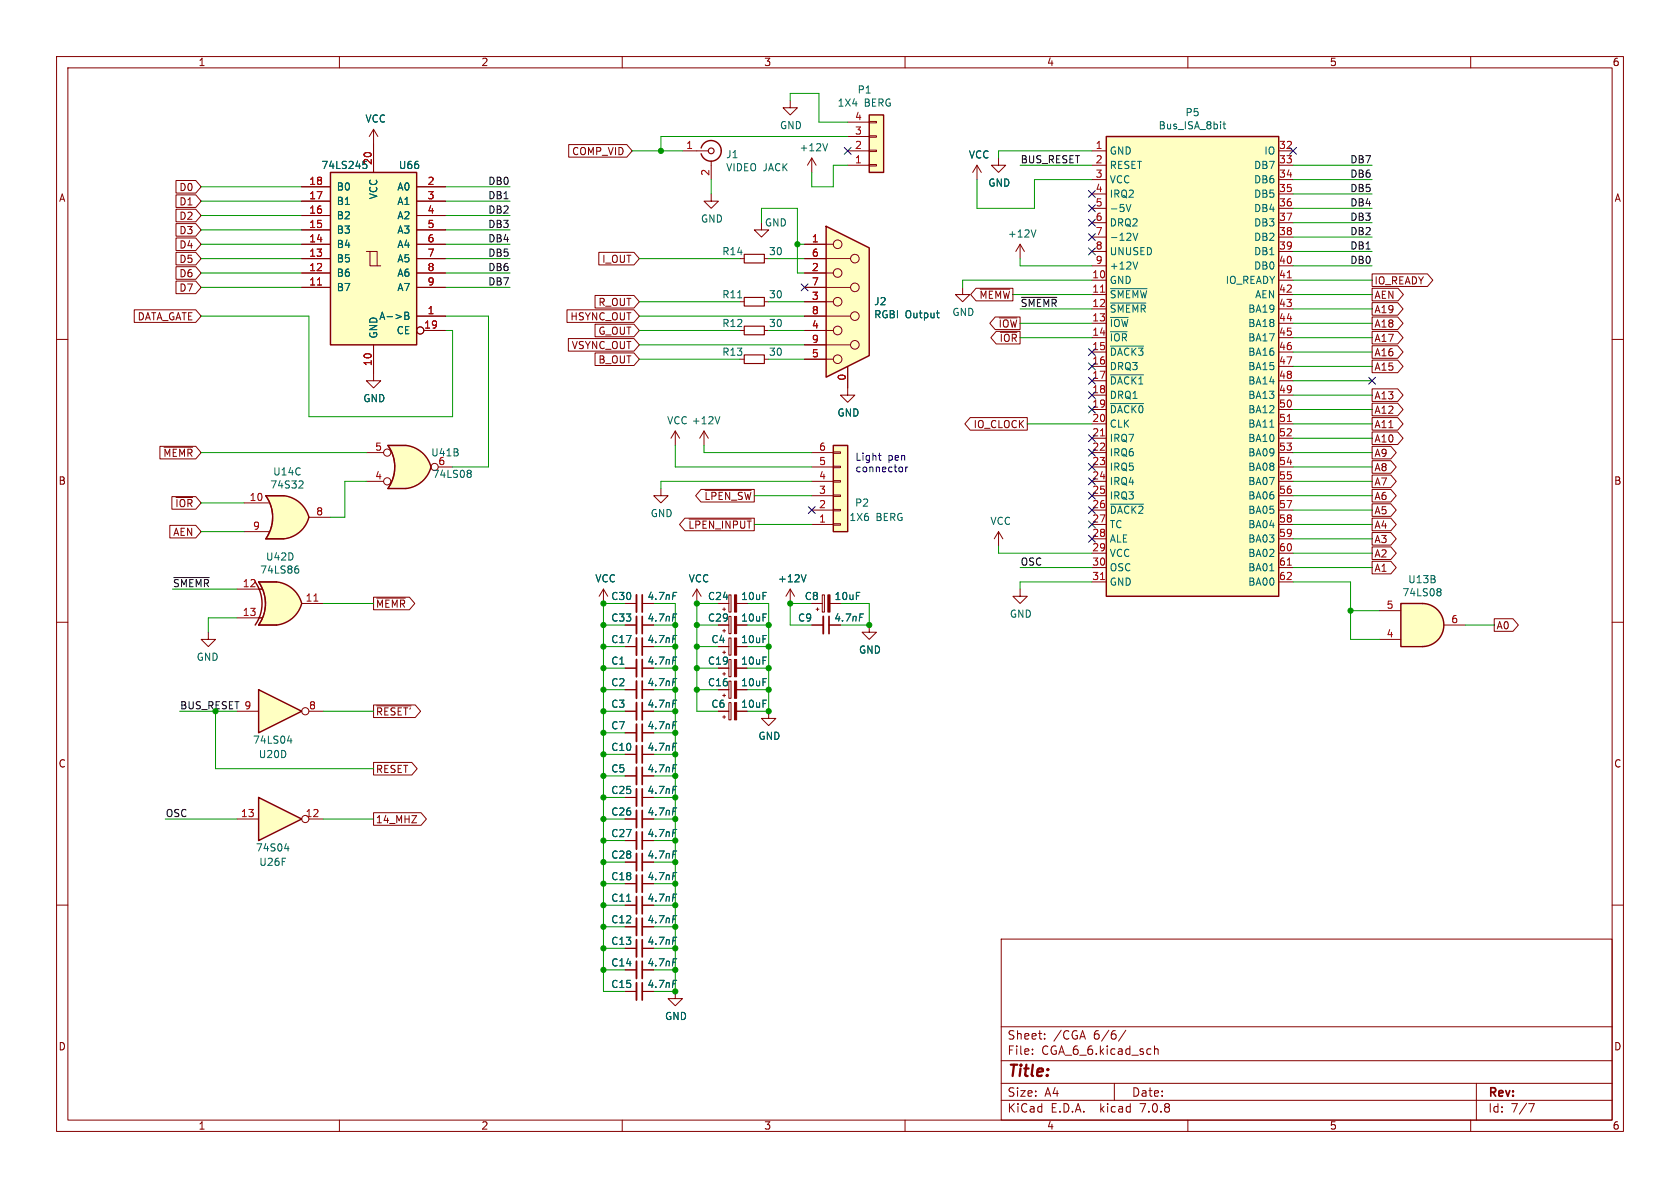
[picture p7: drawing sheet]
<svg xmlns="http://www.w3.org/2000/svg" width="297mm" height="210mm" viewBox="0 0 297 210" stroke-linecap="round" stroke-linejoin="round" font-family="sans-serif">
<defs><g id="words">
<text font-size="2.8" fill="#840000" x="178" y="190.9">Title:</text>
<g font-size="2.1" fill="#840000">
<text x="178" y="184">Sheet:</text>
<text x="186.2" y="184">/CGA</text>
<text x="193.4" y="184">6/6/</text>
<text x="178" y="186.7">File:</text>
<text x="184.1" y="186.7">CGA_6_6.kicad_sch</text>
<text x="178" y="196.9">KiCad</text>
<text x="178" y="194.1">Size:</text>
<text x="184.7" y="194.1">A4</text>
<text x="185.7" y="196.9">E.D.A.</text>
<text x="194.6" y="196.9">kicad</text>
<text x="200" y="194.1">Date:</text>
<text x="201.8" y="196.9">7.0.8</text>
<text x="263" y="194.3">Rev:</text>
<text x="263" y="196.9">Id:</text>
<text x="267.1" y="196.9">7/7</text>
</g>
<g font-size="1.8" fill="#840000">
<text x="35" y="11.9">1</text>
<text x="85" y="11.9">2</text>
<text x="135" y="11.9">3</text>
<text x="185" y="11.9">4</text>
<text x="235" y="11.9">5</text>
<text x="285" y="11.9">6</text>
<text x="101" y="27.6">COMP_VID</text>
<text x="10.3" y="35.9">A</text>
<text x="31.6" y="34">D0</text>
<text x="285.3" y="35.9">A</text>
<text x="31.6" y="41.6">D3</text>
<text x="31.6" y="36.5">D1</text>
<text x="31.6" y="39.1">D2</text>
<text x="31.6" y="46.7">D5</text>
<text x="31.6" y="44.1">D4</text>
<text x="106.4" y="46.7">I_OUT</text>
<text x="31.6" y="51.8">D7</text>
<text x="31.6" y="49.2">D6</text>
<text x="242.9" y="53">AEN</text>
<text x="242.9" y="50.5">IO_READY</text>
<text x="24.2" y="56.8">DATA_GATE</text>
<text x="100.7" y="56.8">HSYNC_OUT</text>
<text x="105.7" y="54.3">R_OUT</text>
<text x="105.7" y="59.4">G_OUT</text>
<text x="176.4" y="58.1">~{IOW}</text>
<text x="242.9" y="55.6">A19</text>
<text x="242.9" y="58.1">A18</text>
<text x="101" y="61.9">VSYNC_OUT</text>
<text x="105.7" y="64.5">B_OUT</text>
<text x="176.6" y="60.6">~{IOR}</text>
<text x="242.9" y="60.6">A17</text>
<text x="242.9" y="65.7">A15</text>
<text x="242.9" y="63.2">A16</text>
<text x="242.9" y="70.8">A13</text>
<text x="172" y="75.9">IO_CLOCK</text>
<text x="242.9" y="73.3">A12</text>
<text x="242.9" y="75.9">A11</text>
<text x="28.8" y="81">~{MEMR}</text>
<text x="242.9" y="78.4">A10</text>
<text x="242.9" y="83.5">A8</text>
<text x="242.9" y="81">A9</text>
<text x="10.3" y="85.9">B</text>
<text x="30.9" y="89.9">~{IOR}</text>
<text x="124.4" y="88.6">~{LPEN_SW}</text>
<text x="242.9" y="86">A7</text>
<text x="242.9" y="88.6">A6</text>
<text x="285.3" y="85.9">B</text>
<text x="30.5" y="94.9">AEN</text>
<text x="121.6" y="93.7">~{LPEN_INPUT}</text>
<text x="242.9" y="93.7">A4</text>
<text x="242.9" y="91.1">A5</text>
<text x="242.9" y="96.2">A3</text>
<text x="242.9" y="101.3">A1</text>
<text x="242.9" y="98.7">A2</text>
<text x="66.4" y="107.6">~{MEMR}</text>
<text x="125.1" y="106.3">C24</text>
<text x="264.5" y="111.4">A0</text>
<text x="66.4" y="126.7">~{RESET'}</text>
<text x="10.3" y="135.9">C</text>
<text x="66.4" y="136.8">RESET</text>
<text x="285.3" y="135.9">C</text>
<text x="66.4" y="145.7">14_MHZ</text>
<text x="10.3" y="185.9">D</text>
<text x="285.3" y="185.9">D</text>
<text x="35" y="199.9">1</text>
<text x="85" y="199.9">2</text>
<text x="135" y="199.9">3</text>
<text x="185" y="199.9">4</text>
<text x="235" y="199.9">5</text>
<text x="285" y="199.9">6</text>
</g>
<g font-size="1.8" fill="#006464">
<text x="151.5" y="16.7">P1</text>
<text x="64.5" y="21.9">VCC</text>
<text x="137.8" y="23">GND</text>
<text x="148" y="19.1">1X4</text>
<text x="152.8" y="19.1">BERG</text>
<text x="204.7" y="23.1">Bus_ISA_8bit</text>
<text x="209.5" y="20.8">P5</text>
<text x="128.3" y="28.2">J1</text>
<text x="141.2" y="26.9">+12V</text>
<text x="171.2" y="28.2">VCC</text>
<text x="196.1" y="27.5">GND</text>
<text x="223.4" y="27.5">IO</text>
<text x="56.7" y="30.1">74LS245</text>
<text x="59.4" y="33.9">B0</text>
<text x="66.9" y="35.3" transform="rotate(-90 66.9 35.3)">VCC</text>
<text x="70.1" y="33.9">A0</text>
<text x="70.4" y="30.1">U66</text>
<text x="128.3" y="30.5">VIDEO JACK</text>
<text x="174.6" y="33.2">GND</text>
<text x="196.1" y="30.1">RESET</text>
<text x="196.1" y="32.6">VCC</text>
<text x="196.1" y="35.2">IRQ2</text>
<text x="221.6" y="30.1">DB7</text>
<text x="221.6" y="32.6">DB6</text>
<text x="221.6" y="35.2">DB5</text>
<text x="59.4" y="41.5">B3</text>
<text x="59.4" y="39">B2</text>
<text x="59.4" y="36.4">B1</text>
<text x="70.1" y="36.4">A1</text>
<text x="70.1" y="39">A2</text>
<text x="70.1" y="41.5">A3</text>
<text x="123.8" y="39.5">GND</text>
<text x="135.1" y="40.2">GND</text>
<text x="196.1" y="37.7">-5V</text>
<text x="196.1" y="40.2">DRQ2</text>
<text x="221.6" y="37.7">DB4</text>
<text x="221.6" y="40.2">DB3</text>
<text x="59.4" y="46.6">B5</text>
<text x="59.4" y="44">B4</text>
<text x="70.1" y="44">A4</text>
<text x="70.1" y="46.6">A5</text>
<text x="127.6" y="45.3">R14</text>
<text x="135.8" y="45.3">30</text>
<text x="178.1" y="42.2">+12V</text>
<text x="196.1" y="42.8">-12V</text>
<text x="196.1" y="45.3">UNUSED</text>
<text x="196.1" y="47.9">+12V</text>
<text x="221.6" y="42.8">DB2</text>
<text x="221.6" y="45.3">DB1</text>
<text x="221.6" y="47.9">DB0</text>
<text x="59.4" y="51.7">B7</text>
<text x="59.4" y="49.1">B6</text>
<text x="70.1" y="49.1">A6</text>
<text x="70.1" y="51.7">A7</text>
<text x="127.6" y="52.9">R11</text>
<text x="135.8" y="52.9">30</text>
<text x="196.1" y="50.4">GND</text>
<text x="196.1" y="52.9">~{SMEMW}</text>
<text x="216.6" y="50.4">IO_READY</text>
<text x="221.8" y="52.9">AEN</text>
<text x="66.9" y="59.9" transform="rotate(-90 66.9 59.9)">GND</text>
<text x="66.9" y="56.7">A-&gt;B</text>
<text x="70" y="59.3">CE</text>
<text x="127.6" y="58">R12</text>
<text x="135.8" y="58">30</text>
<text x="154.4" y="54.2">J2</text>
<text x="154.4" y="56.5">RGBI</text>
<text x="160" y="56.5">Output</text>
<text x="168.3" y="56.1">GND</text>
<text x="196.1" y="55.5">~{SMEMR}</text>
<text x="196.1" y="58">~{IOW}</text>
<text x="220.6" y="55.5">BA19</text>
<text x="220.6" y="58">BA18</text>
<text x="127.6" y="63.1">R13</text>
<text x="135.8" y="63.1">30</text>
<text x="196.1" y="60.6">~{IOR}</text>
<text x="196.1" y="63.1">~{DACK3}</text>
<text x="196.1" y="65.6">DRQ3</text>
<text x="220.6" y="60.6">BA17</text>
<text x="220.6" y="63.1">BA16</text>
<text x="220.6" y="65.6">BA15</text>
<text x="64.1" y="71.3">GND</text>
<text x="196.1" y="68.2">~{DACK1}</text>
<text x="196.1" y="70.7">DRQ1</text>
<text x="220.6" y="68.2">BA14</text>
<text x="220.6" y="70.7">BA13</text>
<text x="117.8" y="75.2">VCC +12V</text>
<text x="148" y="73.8">GND</text>
<text x="196.1" y="73.3">~{DACK0}</text>
<text x="196.1" y="75.8">CLK</text>
<text x="220.6" y="73.3">BA12</text>
<text x="220.6" y="75.8">BA11</text>
<text x="76.1" y="80.9">U41B</text>
<text x="77.4" y="82.3">6</text>
<text x="196.1" y="78.3">IRQ7</text>
<text x="196.1" y="80.9">IRQ6</text>
<text x="196.1" y="83.4">IRQ5</text>
<text x="220.6" y="78.3">BA10</text>
<text x="220.6" y="80.9">BA09</text>
<text x="220.6" y="83.4">BA08</text>
<text x="47.7" y="86.6">74S32</text>
<text x="48.2" y="84.3">U14C</text>
<text x="76.4" y="84.7">74LS08</text>
<text x="151.1" y="89.8">P2</text>
<text x="196.1" y="86">IRQ4</text>
<text x="196.1" y="88.5">IRQ3</text>
<text x="220.6" y="86">BA07</text>
<text x="220.6" y="88.5">BA06</text>
<text x="114.9" y="91.6">GND</text>
<text x="150.1" y="92.3">1X6</text>
<text x="154.9" y="92.3">BERG</text>
<text x="175" y="93">VCC</text>
<text x="196.1" y="91">~{DACK2}</text>
<text x="196.1" y="93.6">TC</text>
<text x="220.6" y="91">BA05</text>
<text x="220.6" y="93.6">BA04</text>
<text x="45.9" y="101.6">74LS86</text>
<text x="46.9" y="99.3">U42D</text>
<text x="196.1" y="96.1">ALE</text>
<text x="196.1" y="98.7">VCC</text>
<text x="196.1" y="101.2">OSC</text>
<text x="220.6" y="96.1">BA03</text>
<text x="220.6" y="98.7">BA02</text>
<text x="220.6" y="101.2">BA01</text>
<text x="105.1" y="103.1">VCC</text>
<text x="108" y="106.3">C30</text>
<text x="114.3" y="106.3">4.7nF</text>
<text x="121.7" y="103.1">VCC</text>
<text x="130.9" y="106.3">10uF</text>
<text x="137.4" y="103.1">+12V</text>
<text x="142.2" y="106.3">C8</text>
<text x="147.4" y="106.3">10uF</text>
<text x="196.1" y="103.7">GND</text>
<text x="220.6" y="103.7">BA00</text>
<text x="247.8" y="105.6">74LS08</text>
<text x="248.8" y="103.3">U13B</text>
<text x="108" y="110.1">C33</text>
<text x="108" y="113.9">C17</text>
<text x="114.3" y="110.1">4.7nF</text>
<text x="114.3" y="113.9">4.7nF</text>
<text x="125.1" y="110.1">C29</text>
<text x="125.7" y="113.9">C4</text>
<text x="130.9" y="113.9">10uF</text>
<text x="130.9" y="110.1">10uF</text>
<text x="141" y="110.1">C9</text>
<text x="147.3" y="110.1">4.7nF</text>
<text x="178.4" y="109.4">GND</text>
<text x="34.7" y="117">GND</text>
<text x="108" y="117.7">C1</text>
<text x="114.3" y="117.7">4.7nF</text>
<text x="125.1" y="117.7">C19</text>
<text x="130.9" y="117.7">10uF</text>
<text x="151.8" y="115.7">GND</text>
<text x="108" y="121.5">C2</text>
<text x="108" y="125.3">C3</text>
<text x="114.3" y="121.5">4.7nF</text>
<text x="114.3" y="125.3">4.7nF</text>
<text x="125.1" y="121.5">C16</text>
<text x="125.7" y="125.3">C6</text>
<text x="130.9" y="121.5">10uF</text>
<text x="130.9" y="125.3">10uF</text>
<text x="44.6" y="131.7">74LS04</text>
<text x="108" y="129.1">C7</text>
<text x="114.3" y="129.1">4.7nF</text>
<text x="134" y="131">GND</text>
<text x="45.6" y="134.2">U20D</text>
<text x="108" y="136.8">C5</text>
<text x="108" y="132.9">C10</text>
<text x="114.3" y="132.9">4.7nF</text>
<text x="114.3" y="136.8">4.7nF</text>
<text x="108" y="140.6">C25</text>
<text x="114.3" y="140.6">4.7nF</text>
<text x="108" y="148.2">C27</text>
<text x="108" y="144.4">C26</text>
<text x="114.3" y="148.2">4.7nF</text>
<text x="114.3" y="144.4">4.7nF</text>
<text x="45.1" y="150.7">74S04</text>
<text x="45.7" y="153.3">U26F</text>
<text x="108" y="152">C28</text>
<text x="108" y="155.8">C18</text>
<text x="114.3" y="152">4.7nF</text>
<text x="114.3" y="155.8">4.7nF</text>
<text x="108" y="159.6">C11</text>
<text x="114.3" y="159.6">4.7nF</text>
<text x="108" y="167.2">C13</text>
<text x="108" y="163.4">C12</text>
<text x="114.3" y="167.2">4.7nF</text>
<text x="114.3" y="163.4">4.7nF</text>
<text x="108" y="171">C14</text>
<text x="114.3" y="171">4.7nF</text>
<text x="108" y="174.9">C15</text>
<text x="114.3" y="174.9">4.7nF</text>
<text x="117.5" y="180.5">GND</text>
</g>
<g font-size="1.8" fill="#a90000">
<text x="151.1" y="23.9">3</text>
<text x="151.1" y="21.3">4</text>
<text x="65.8" y="29.3" transform="rotate(-90 65.8 29.3)">20</text>
<text x="121.2" y="26.4">1</text>
<text x="151.1" y="29">1</text>
<text x="151.1" y="26.4">2</text>
<text x="193.6" y="26.4">1</text>
<text x="193.6" y="29">2</text>
<text x="226" y="26.4">32</text>
<text x="226" y="29">33</text>
<text x="54.6" y="35.3">17</text>
<text x="54.6" y="32.8">18</text>
<text x="75.5" y="32.8">2</text>
<text x="75.5" y="35.3">3</text>
<text x="125.5" y="31.2" transform="rotate(-90 125.5 31.2)">2</text>
<text x="193.6" y="31.5">3</text>
<text x="193.6" y="34">4</text>
<text x="226" y="31.5">34</text>
<text x="226" y="34">35</text>
<text x="54.6" y="40.4">15</text>
<text x="54.6" y="37.8">16</text>
<text x="75.5" y="37.8">4</text>
<text x="75.5" y="40.4">5</text>
<text x="193.6" y="36.6">5</text>
<text x="193.6" y="39.1">6</text>
<text x="193.6" y="41.7">7</text>
<text x="226" y="36.6">36</text>
<text x="226" y="39.1">37</text>
<text x="226" y="41.7">38</text>
<text x="54.6" y="45.5">13</text>
<text x="54.6" y="42.9">14</text>
<text x="75.5" y="42.9">6</text>
<text x="75.5" y="45.5">7</text>
<text x="143.4" y="42.9">1</text>
<text x="143.4" y="45.5">6</text>
<text x="193.6" y="44.2">8</text>
<text x="193.6" y="46.7">9</text>
<text x="226" y="44.2">39</text>
<text x="226" y="46.7">40</text>
<text x="54.6" y="50.5">11</text>
<text x="54.6" y="48">12</text>
<text x="75.5" y="48">8</text>
<text x="75.5" y="50.5">9</text>
<text x="143.4" y="48">2</text>
<text x="143.4" y="53.1">3</text>
<text x="143.4" y="50.5">7</text>
<text x="193" y="49.3">10</text>
<text x="193" y="51.8">11</text>
<text x="226" y="49.3">41</text>
<text x="226" y="51.8">42</text>
<text x="74.9" y="58.2">19</text>
<text x="75.5" y="55.6">1</text>
<text x="143.4" y="58.2">4</text>
<text x="143.4" y="55.6">8</text>
<text x="193" y="54.4">12</text>
<text x="193" y="56.9">13</text>
<text x="193" y="59.4">14</text>
<text x="226" y="54.4">43</text>
<text x="226" y="56.9">44</text>
<text x="226" y="59.4">45</text>
<text x="65.8" y="64.8" transform="rotate(-90 65.8 64.8)">10</text>
<text x="143.4" y="63.2">5</text>
<text x="143.4" y="60.7">9</text>
<text x="193" y="62">15</text>
<text x="193" y="64.5">16</text>
<text x="226" y="62">46</text>
<text x="226" y="64.5">47</text>
<text x="149.6" y="67.4" transform="rotate(-90 149.6 67.4)">0</text>
<text x="193" y="67.1">17</text>
<text x="193" y="69.6">18</text>
<text x="226" y="67.1">48</text>
<text x="226" y="69.6">49</text>
<text x="193" y="72.1">19</text>
<text x="193" y="74.7">20</text>
<text x="193" y="77.2">21</text>
<text x="226" y="72.1">50</text>
<text x="226" y="74.7">51</text>
<text x="226" y="77.2">52</text>
<text x="66.2" y="79.8">5</text>
<text x="144.7" y="82.3">5</text>
<text x="144.7" y="79.8">6</text>
<text x="193" y="79.8">22</text>
<text x="193" y="82.3">23</text>
<text x="226" y="79.8">53</text>
<text x="226" y="82.3">54</text>
<text x="44" y="88.6">10</text>
<text x="66.2" y="84.8">4</text>
<text x="144.7" y="89.9">2</text>
<text x="144.7" y="87.4">3</text>
<text x="144.7" y="84.8">4</text>
<text x="193" y="84.8">24</text>
<text x="193" y="87.4">25</text>
<text x="193" y="89.9">26</text>
<text x="226" y="84.8">55</text>
<text x="226" y="87.4">56</text>
<text x="226" y="89.9">57</text>
<text x="44.6" y="93.7">9</text>
<text x="55.8" y="91.2">8</text>
<text x="144.7" y="92.5">1</text>
<text x="193" y="92.5">27</text>
<text x="193" y="95">28</text>
<text x="226" y="92.5">58</text>
<text x="226" y="95">59</text>
<text x="193" y="97.5">29</text>
<text x="193" y="100.1">30</text>
<text x="226" y="97.5">60</text>
<text x="226" y="100.1">61</text>
<text x="42.8" y="103.9">12</text>
<text x="53.9" y="106.4">11</text>
<text x="193" y="102.6">31</text>
<text x="226" y="102.6">62</text>
<text x="245" y="107.7">5</text>
<text x="42.8" y="109">13</text>
<text x="245" y="112.8">4</text>
<text x="256.5" y="110.2">6</text>
<text x="54.5" y="125.5">8</text>
<text x="42.5" y="144.5">13</text>
<text x="53.9" y="144.5">12</text>
</g>
<g font-size="1.8" fill="#0f0f0f">
<text x="180.3" y="28.9">BUS_RESET</text>
<text x="238.6" y="28.9">DB7</text>
<text x="86.2" y="32.8">DB0</text>
<text x="86.2" y="35.3">DB1</text>
<text x="238.6" y="34">DB5</text>
<text x="238.6" y="31.5">DB6</text>
<text x="86.2" y="40.4">DB3</text>
<text x="86.2" y="37.8">DB2</text>
<text x="238.6" y="36.6">DB4</text>
<text x="238.6" y="39.1">DB3</text>
<text x="238.6" y="41.6">DB2</text>
<text x="86.2" y="45.5">DB5</text>
<text x="86.2" y="42.9">DB4</text>
<text x="86.2" y="48">DB6</text>
<text x="238.6" y="44.2">DB1</text>
<text x="238.6" y="46.7">DB0</text>
<text x="86.2" y="50.5">DB7</text>
<text x="173" y="53">~{MEMW}</text>
<text x="180.3" y="54.3">~{SMEMR}</text>
<text x="180.3" y="100.1">OSC</text>
<text x="30.5" y="103.9">~{SMEMR}</text>
<text x="29.2" y="144.5">OSC</text>
</g>
<g font-size="1.8" fill="#0000c2">
<text x="151.1" y="81.5">Light</text>
<text x="151.1" y="83.6">connector</text>
<text x="157" y="81.5">pen</text>
</g>
<text font-size="1.8" fill="#009600" x="31.7" y="125.5">BUS_RESET 9</text>
</g></defs>
<g fill="none" stroke="#840000" stroke-width=".18">
<path d="M10 10h277v190h-277zM12 12h273v186h-273zM60 10v2M110 10v2M160 10v2M210 10v2M260 10v2M53.3 38.1h5.1M53.3 35.6h5.1M53.3 33h5.1M66 25.4v5.1M73.7 38.1h5"/>
<path d="M73.7 35.6h5M73.7 33h5M134.6 39.4v1.2h1.3l-1.3 1.3-1.3-1.3h1.3M10 60h2M53.3 50.8h5.1M53.3 48.3h5.1M53.3 45.7h5.1M53.3 43.2h5.1M53.3 40.6h5.1M64.8 44.5h.6v2.5h1.9M65.4 44.5h1.3v2.5M73.7 55.9h5"/>
<path d="M73.7 50.8h5M73.7 48.3h5M73.7 45.7h5M73.7 43.2h5M73.7 40.6h5M74.9 58.4h3.8M170.2 50.8v1.3h1.2l-1.2 1.2-1.3-1.2h1.3M285 60h2M66 61v5M10 110h2M285 110h2M135.9 125.7v1.3h1.3l-1.3 1.3-1.3-1.3h1.3"/>
<path d="M10 160h2M285 160h2M119.4 175.3v1.2h1.2l-1.2 1.3-1.3-1.3h1.3M177 166h108v32h-108zM60 198v2M110 198v2M160 198v2M177 194.5h108M177 191.5h108M177 187.5h108M177 181.5h108M182.5 186.3v.1"/>
<path d="M182.5 185.5v.1M184.7 183.6v.1M184.7 182.8v.1M197 191.5v3M199 182.1l-1.3 2M204.1 184.9v1.5M204.1 185.5l.2-.1 .4 .1v.9M210 198v2M260 198v2M261 191.5v6.5M270.2 195.1h1l-.6 1.5"/>
<circle cx="74.3" cy="58.4" r=".63"/>
</g>
<g fill="#ffffc2" stroke="#ffffc2" stroke-width=".18">
<path d="M58.4 30.5h15.3v30.5h-15.3z"/>
<path d="M251.5 106.7a3.8 3.8 0 0 1 3.8 3.8 3.8 3.8 0 0 1-3.8 3.8z"/>
</g>
<path d="M58.4 30.5h15.3v30.5h-15.3z" fill="none" stroke="#840000" stroke-width=".25"/>
<path d="M71.6 55.2h.4l.2 .2-.2 .4 .2 .1 .1 .3-.2 .3h-.5zM71.6 55.8h.4" fill="none" stroke="#006464" stroke-width=".18"/>
<path d="M56.1 50.4h.7" fill="none" stroke="#a90000" stroke-width=".18"/>
<path d="M247.6 106.7h3.9v7.6h-3.9z" fill="#ffffc2"/>
<path d="M195.6 24.1h30.5v81.3h-30.5zM247.6 106.7h3.9a3.8 3.8 0 0 1 3.8 3.8 3.8 3.8 0 0 1-3.8 3.8h-3.9z" fill="none" stroke="#840000" stroke-width=".25"/>
<g fill="none" stroke="#840000" stroke-width=".18">
<path d="M193 26.7h2.6M193 29.2h2.6M193 31.8h2.6M193 34.3h2.6M193 36.8h2.6M193 39.4h2.6M226.1 26.7h2.5M226.1 29.2h2.5M226.1 31.8h2.5M226.1 34.3h2.5M226.1 36.8h2.5M226.1 39.4h2.5"/>
<path d="M180.3 43.2l-.7 1.3M180.3 43.2v2.5M180.3 43.2l.8 1.3M193 49.5h2.6M193 52.1h2.6M193 54.6h2.6M193 57.2h2.6M193 59.7h2.6M193 41.9h2.6M193 44.5h2.6M193 47h2.6M226.1 49.5h2.5"/>
<path d="M226.1 52.1h2.5M226.1 54.6h2.5M226.1 57.2h2.5M226.1 59.7h2.5M226.1 41.9h2.5M226.1 44.5h2.5M226.1 47h2.5M119.4 76.2l-.8 1.3M119.4 76.2v2.5M119.4 76.2l.7 1.3M193 62.2h2.6M193 64.8h2.6"/>
<path d="M193 67.3h2.6M193 69.9h2.6M193 72.4h2.6M193 74.9h2.6M193 77.5h2.6M226.1 62.2h2.5M226.1 64.8h2.5M226.1 67.3h2.5M226.1 69.9h2.5M226.1 72.4h2.5M226.1 74.9h2.5M226.1 77.5h2.5"/>
<path d="M116.8 86.4v1.2h1.3l-1.3 1.3-1.2-1.3h1.2M176.5 94l-.7 1.3M176.5 94v2.5M176.5 94l.8 1.3M193 80h2.6M193 82.6h2.6M193 85.1h2.6M193 87.6h2.6M193 90.2h2.6M193 92.7h2.6M193 95.3h2.6M193 97.8h2.6"/>
<path d="M226.1 80h2.5M226.1 82.6h2.5M226.1 85.1h2.5M226.1 87.6h2.5M226.1 90.2h2.5M226.1 92.7h2.5M226.1 95.3h2.5M226.1 97.8h2.5M36.8 111.8v1.2h-1.2l1.2 1.3 1.3-1.3h-1.3M106.7 104.1l-.8 1.3M106.7 104.1v2.6M106.7 104.1l.7 1.3"/>
<path d="M110.5 110.5h2M110.5 118.1h2M110.5 106.7h2M113.5 110.5h2.1M113.5 118.1h2.1M113.5 106.7h2.1M193 100.3h2.6M193 102.9h2.6M226.1 100.3h2.5M226.1 102.9h2.5M243.8 113h3.8M243.8 108h3.8"/>
<path d="M255.3 110.5h3.8M110.5 121.9h2M110.5 125.7h2M113.5 121.9h2.1M113.5 125.7h2.1M127 121.9h1.9M127.8 122.9h.5M128 122.7v.5M128.9 120.4h.3v3h-.3zM130.2 121.9h1.9M110.5 175.3h2M110.5 167.6h2"/>
<path d="M110.5 171.5h2M113.5 175.3h2.1M113.5 167.6h2.1M113.5 171.5h2.1"/>
</g>
<g fill="none" stroke="#006464" stroke-width=".18">
<path d="M199.1 36.1l.4 1.3 .4-1.3M216.2 21.9h.5M216.4 21.5v1.1l.3 .2M183.1 40.6l-.4 1.3M196.3 51h6.5M196.3 53.6h6.3M196.3 56.1h3.1M196.3 58.6h3M200.3 41.2l.4 1.3 .4-1.3M201.1 46.3l-.4 1.3M196.3 61.2h5.9M196.3 66.3h5.9"/>
<path d="M196.3 71.3h5.9M224.5 75.5h.7M196.3 89.1h5.9M224.5 100.9h.7M254.3 104.1h.3l.2 .2-.3 .3M254.3 104.6h.2M254.5 104.6l.3 .2v.3l-.2 .2h-.3"/>
</g>
<path d="M112.5 105.2v3M112.5 109v3M112.5 116.6v3M112.5 120.4v3M112.5 124.2v3.1M112.5 166.1v3.1M112.5 169.9v3.1M112.5 173.7v3.1" fill="none" stroke="#840000" stroke-width=".33"/>
<path d="M113.5 105.2v3M113.5 109v3M113.5 116.6v3M113.5 120.4v3M113.5 124.2v3.1M113.5 166.1v3.1M113.5 169.9v3.1M113.5 173.7v3.1" fill="none" stroke="#840000" stroke-width=".3"/>
<path d="M129.8 120.4h.4v3h-.4z" fill="#840000" stroke="#840000" stroke-width=".18"/>
<g fill="#ffffc2" stroke="#ffffc2" stroke-width=".18">
<path d="M195.6 24.1h30.5v81.3h-30.5z"/>
<path d="M71.8 78.7a5.2 5.2 0 0 1 4.4 3.9l-5 1.3z"/>
</g>
<path d="M194.6 51.7h.7M227.6 49.1h.7M194.6 77.1h.7M227.6 74.5h.7M227.6 99.9h.7M194.6 102.5h.7" fill="none" stroke="#a90000" stroke-width=".18"/>
<path d="M68.6 78.7h3.2M68.6 86.4h3.2" fill="none" stroke="#ffffc2" stroke-width=".18"/>
<path d="M68.6 78.7h3.2v7.7h-3.2a6.6 6.6 0 0 0 0-7.7z" fill="#ffffc2"/>
<path d="M71.2 81.2l5 1.4a5.1 5.1 0 0 1-4.4 3.8z" fill="#ffffc2" stroke="#ffffc2" stroke-width=".18"/>
<path d="M68.6 78.7h3.2a5.2 5.2 0 0 1 4.4 3.9 5.1 5.1 0 0 1-4.4 3.8h-3.2a6.6 6.6 0 0 0 0-7.7z" fill="none" stroke="#840000" stroke-width=".25"/>
<g fill="none" stroke="#840000" stroke-width=".18">
<path d="M71.8 78.7h-3.2a6.7 6.7 0 0 1 0 7.7h3.2M64.8 85.1h3M64.8 80h3M77.5 82.6h2.5"/>
<circle cx="68.5" cy="80" r=".63"/>
<circle cx="68.5" cy="85.1" r=".63"/>
<circle cx="76.8" cy="82.5" r=".63"/>
</g>
<path d="M82.8 83.1h.3l.2 .3-.2 .3M82.8 83.7h.3M83.1 83.7l.2 .2v.3l-.1 .1-.4 .1" fill="none" stroke="#006464" stroke-width=".18"/>
<path d="M45.7 121.9l7.6 3.8-7.6 3.8z" fill="#ffffc2"/>
<path d="M45.7 121.9l7.6 3.8-7.6 3.8z" fill="none" stroke="#840000" stroke-width=".25"/>
<g fill="none" stroke="#840000" stroke-width=".18">
<path d="M41.9 125.7h3.8M54.6 125.7h2.5"/>
<circle cx="54" cy="125.7" r=".63"/>
</g>
<path d="M50.8 131h.8M51.4 130.5v.9" fill="none" stroke="#006464" stroke-width=".18"/>
<path d="M45.7 141l7.6 3.8-7.6 3.8z" fill="#ffffc2"/>
<path d="M45.7 141l7.6 3.8-7.6 3.8z" fill="none" stroke="#840000" stroke-width=".25"/>
<g fill="none" stroke="#840000" stroke-width=".18">
<path d="M41.9 144.8h3.8M54.6 144.8h2.5"/>
<circle cx="54" cy="144.8" r=".63"/>
</g>
<path d="M50.3 150h.8M50.9 149.6v.8" fill="none" stroke="#006464" stroke-width=".18"/>
<path d="M50.2 87.6a5.2 5.2 0 0 1 4.4 3.8l-5 1.4z" fill="#ffffc2" stroke="#ffffc2" stroke-width=".18"/>
<path d="M47 87.6h3.2M47 95.3h3.2" fill="none" stroke="#ffffc2" stroke-width=".18"/>
<path d="M47 87.6h3.2v7.7h-3.2a6.6 6.6 0 0 0 0-7.7z" fill="#ffffc2"/>
<g fill="#ffffc2" stroke="#ffffc2" stroke-width=".18">
<path d="M49.6 90.1l5 1.3a5.1 5.1 0 0 1-4.4 3.9z"/>
<path d="M48.3 105.3l5 1.4a5.2 5.2 0 0 1-4.4 3.8z"/>
</g>
<path d="M50.2 87.6h-3.2a6.6 6.6 0 0 1 0 7.7h3.2M50.2 87.6a5.2 5.2 0 0 1 4.4 3.8 5.1 5.1 0 0 1-4.4 3.9" fill="none" stroke="#840000" stroke-width=".25"/>
<path d="M124.5 76.2l-.8 1.3M124.5 76.2v2.5M124.5 76.2l.7 1.3M43.2 88.9h4.3M43.2 94h4.3M50.2 87.6h-3.2a6.7 6.7 0 0 1 0 7.7h3.2M54.6 91.4h3.8M127 118.1h1.9M127.8 119.1h.5M128 118.9v.5M128.9 116.6h.3v3h-.3zM130.2 118.1h1.9" fill="none" stroke="#840000" stroke-width=".18"/>
<path d="M127.3 73.7l-.5 1.2M53 85l.5 .1 .1 .3-.8 .9h.8" fill="none" stroke="#006464" stroke-width=".18"/>
<path d="M129.8 116.6h.4v3h-.4z" fill="#840000" stroke="#840000" stroke-width=".18"/>
<path d="M45.7 110.5h3.2M45.7 102.9h3.2" fill="none" stroke="#ffffc2" stroke-width=".18"/>
<path d="M45.7 102.9h3.2v7.6h-3.2a6.7 6.7 0 0 0 0-7.6z" fill="#ffffc2"/>
<g fill="#ffffc2" stroke="#ffffc2" stroke-width=".18">
<path d="M48.9 102.9a5.1 5.1 0 0 1 4.4 3.8l-4.9 1.3z"/>
<path d="M147.3 78.7h2.6v15.3h-2.6z"/>
<path d="M153.7 20.3h2.5v10.2h-2.5z"/>
</g>
<path d="M124 26.2a1.81 1.81 0 0 1 2.7-1 1.81 1.81 0 0 1 0 2.9 1.81 1.81 0 0 1-2.7-.9M153.7 20.3h2.5v10.2h-2.5zM147.3 78.7h2.6v15.3h-2.6zM45.1 102.9a6.6 6.6 0 0 1 0 7.6M48.9 102.9h-3.2a6.6 6.6 0 0 1 0 7.6h3.2M48.9 102.9a5.1 5.1 0 0 1 4.4 3.8 5.2 5.2 0 0 1-4.4 3.8" fill="none" stroke="#840000" stroke-width=".25"/>
<g fill="none" stroke="#840000" stroke-width=".18">
<path d="M139.7 17.8v1.3h1.3l-1.3 1.2-1.3-1.2h1.3M66 22.9l-.7 1.2M66 22.9v2.5M66 22.9l.8 1.2M120.6 26.7h4.6M125.7 34.3v1.3h1.3l-1.3 1.2-1.2-1.2h1.2M125.7 28.4v3.4M143.5 27.9l-.8 1.3M143.5 27.9v2.6M143.5 27.9l.8 1.3M149.9 29.2h3.8M149.9 26.7h3.8"/>
<path d="M149.9 24.1h3.8M149.9 21.6h3.8M153.7 21.5h1.2v.2h-1.2zM153.7 24h1.2v.3h-1.2zM153.7 26.5h1.2v.3h-1.2zM153.7 29.1h1.2v.2h-1.2zM172.7 29.2l-.7 1.3M172.7 29.2v2.6M172.7 29.2l.8 1.3M176.5 27.9v1.3h1.3l-1.3 1.3-1.2-1.3h1.2M130.8 58.4h.8M130.8 53.3h.8"/>
<path d="M130.8 45.7h.8M135.1 58.4h.8M135.1 53.3h.8M135.1 45.7h.8M66 66v1.3h1.3l-1.3 1.3-1.2-1.3h1.2M130.8 63.5h.8M135.1 63.5h.8M147.3 79.9h1.3v.2h-1.3zM149.9 68.6v1.3h1.2l-1.2 1.2-1.3-1.2h1.3M143.5 92.7h3.8M143.5 90.2h3.8M143.5 87.6h3.8"/>
<path d="M143.5 85.1h3.8M143.5 82.6h3.8M143.5 80h3.8M147.3 82.4h1.3v.3h-1.3zM147.3 85h1.3v.2h-1.3zM147.3 87.5h1.3v.3h-1.3zM147.3 90h1.3v.3h-1.3zM147.3 92.6h1.3v.2h-1.3zM41.9 109.2h4.5M41.9 104.1h4.5M48.9 102.9h-3.2a6.6 6.6 0 0 1 0 7.6h3.2M53.3 106.7h3.8"/>
<path d="M110.5 114.3h2M113.5 114.3h2.1M123.2 104.1l-.8 1.3M123.2 104.1v2.6M123.2 104.1l.8 1.3M127 114.3h1.9M127 110.5h1.9M127.8 115.3h.5M127.8 107.7h.5M127.8 111.5h.5M128 107.4v.6M128 111.3v.5"/>
<path d="M128 115.1v.5M128.9 112.8h.3v3h-.3zM128.9 105.2h.3v3h-.3zM128.9 109h.3v3h-.3zM130.2 106.7h1.9M130.2 114.3h1.9M130.2 110.5h1.9M139.7 104.1l-.8 1.3M139.7 104.1v2.6M139.7 104.1l.8 1.3M143.5 110.5h2M146.6 110.5h2"/>
<path d="M153.7 110.5v1.3h1.2l-1.2 1.2-1.3-1.2h1.3M180.3 104.1v1.3h1.3l-1.3 1.3-1.2-1.3h1.2M110.5 133.4h2M110.5 137.2h2M110.5 129.5h2M113.5 133.4h2.1M113.5 137.2h2.1M113.5 129.5h2.1M127 125.7h1.9M127.8 126.7h.5M128 126.5v.5M128.9 124.2h.3v3.1h-.3z"/>
<path d="M130.2 125.7h1.9M110.5 141h2M110.5 148.6h2M110.5 144.8h2M110.5 152.4h2M110.5 156.2h2M113.5 141h2.1M113.5 148.6h2.1M113.5 144.8h2.1M113.5 152.4h2.1M113.5 156.2h2.1M110.5 160h2"/>
<path d="M110.5 163.8h2M113.5 160h2.1M113.5 163.8h2.1"/>
</g>
<path d="M55.5 106.3h.7" fill="none" stroke="#a90000" stroke-width=".18"/>
<path d="M146.3 25.4l-.4 1.3M130.4 52.6h.7M52.3 100.5l.4 .1 .1 .2v.4l-.5 .1M52.5 100h.2M142.5 101.6l-.4 1.3M110.8 159.3h.7" fill="none" stroke="#006464" stroke-width=".18"/>
<path d="M112.5 112.8v3M145.5 109v3M112.5 128v3.1M112.5 131.8v3.1M112.5 135.6v3.1M112.5 139.4v3.1M112.5 143.3v3M112.5 147.1v3M112.5 150.9v3M112.5 154.7v3M112.5 158.5v3M112.5 162.3v3.1" fill="none" stroke="#840000" stroke-width=".33"/>
<path d="M113.5 112.8v3M146.6 109v3M113.5 128v3.1M113.5 131.8v3.1M113.5 135.6v3.1M113.5 139.4v3.1M113.5 143.3v3M113.5 147.1v3M113.5 150.9v3M113.5 154.7v3M113.5 158.5v3M113.5 162.3v3.1" fill="none" stroke="#840000" stroke-width=".3"/>
<g fill="none" stroke="#840000" stroke-width=".2">
<path d="M131.6 57.7h3.5v1.5h-3.5zM131.6 52.6h3.5v1.5h-3.5zM131.6 45h3.5v1.5h-3.5zM131.6 62.7h3.5v1.6h-3.5z"/>
<circle cx="125.7" cy="26.7" r=".51"/>
</g>
<g fill="#840000" stroke="#840000" stroke-width=".18">
<path d="M129.8 112.8h.4v3h-.4z"/>
<path d="M129.8 105.2h.4v3h-.4z"/>
<path d="M129.8 109h.4v3h-.4z"/>
<path d="M129.8 124.2h.4v3.1h-.4z"/>
</g>
<path d="M146 40l7.7 3.8v19.1l-7.7 3.8z" fill="#ffffc2"/>
<g fill="none" stroke="#840000" stroke-width=".18">
<path d="M31.1 39.5h3.5l1 1.1-1 1.2h-3.5zM31.1 34.4h3.5l1 1.2-1 1.1h-3.5zM31.1 37h3.5l1 1.1-1 1.1h-3.5zM31.1 31.9h3.5l1 1.1-1 1.1h-3.5zM53.3 38.1h5.1M53.3 35.6h5.1M53.3 33h5.1M66 25.4v5.1M73.7 38.1h5M73.7 35.6h5M73.7 33h5M100.5 25.6h10.3l1 1.1-1 1.1h-10.3z"/>
<path d="M23.7 54.8h10.9l1 1.1-1 1.1h-10.9zM31.1 44.6h3.5l1 1.1-1 1.1h-3.5zM31.1 49.7h3.5l1 1.1-1 1.1h-3.5zM31.1 47.1h3.5l1 1.2-1 1.1h-3.5zM31.1 42.1h3.5l1 1.1-1 1.1h-3.5zM53.3 50.8h5.1M53.3 48.3h5.1M53.3 45.7h5.1M53.3 43.2h5.1M53.3 40.6h5.1M73.7 55.9h5M73.7 50.8h5"/>
<path d="M73.7 48.3h5M73.7 45.7h5M73.7 43.2h5M73.7 40.6h5M74.9 58.4h3.8M100.2 54.8h11.9l.9 1.1-.9 1.1h-11.9zM100.5 59.8h11.6l.9 1.2-.9 1.1h-11.6zM105.2 52.2h6.9l.9 1.1-.9 1.2h-6.9zM105.2 57.3h6.9l.9 1.1-.9 1.1h-6.9zM105.9 44.6h6.2l.9 1.1-.9 1.1h-6.2zM142.2 58.4h5.1M142.2 55.9h8.2"/>
<path d="M142.2 53.3h5.1M142.2 50.8h8.2M142.2 48.3h5.1M142.2 45.7h8.2M142.2 43.2h5.1M172.6 51h6.5v2.2h-6.5l-1-1.1zM173.3 51.1h5.2M175.9 56h4.4v2.3h-4.4l-.9-1.1zM176.1 58.6h4.2v2.2h-4.2l-.9-1.1zM176.7 56.2h3.1M176.8 58.7h3M242.6 51h4.6l.9 1.1-.9 1.1h-4.6z"/>
<path d="M242.6 53.5h4.5l.9 1.1-.9 1.1h-4.5zM242.6 48.4h9.8l.9 1.1-.9 1.1h-9.8zM242.6 58.6h4.5l.9 1.1-.9 1.1h-4.5zM242.6 56h4.5l.9 1.2-.9 1.1h-4.5zM28.3 78.9h6.3l1 1.1-1 1.1h-6.3zM29 79.1h5.1M66 61v5M105.2 62.4h6.9l.9 1.1-.9 1.1h-6.9zM142.2 63.5h5.1M142.2 61h8.2M149.9 64.8v3.8M171.5 73.8h10.1v2.2h-10.1l-.9-1.1z"/>
<path d="M242.6 71.3h4.5l.9 1.1-.9 1.1h-4.5zM242.6 76.4h4.5l.9 1.1-.9 1.1h-4.5zM242.6 68.7h4.5l.9 1.2-.9 1.1h-4.5zM242.6 73.8h4.5l.9 1.1-.9 1.1h-4.5zM242.6 63.7h4.5l.9 1.1-.9 1.1h-4.5zM242.6 61.1h4.5l.9 1.1-.9 1.1h-4.5zM242.6 78.9h3.3l.9 1.1-.9 1.1h-3.3zM30 92.9h4.6l1 1.1-1 1.1h-4.6zM30.4 87.8h4.2l1 1.1-1 1.1h-4.2zM31.1 87.9h3M121.1 91.6h12.2v2.2h-12.2l-1-1.1zM121.8 91.8h11"/>
<path d="M123.9 86.5h9.4v2.2h-9.4l-.9-1.1zM124.7 86.7h8.1M242.6 94.1h3.3l.9 1.2-.9 1.1h-3.3zM242.6 99.2h3.3l.9 1.1-.9 1.1h-3.3zM242.6 91.6h3.3l.9 1.1-.9 1.1h-3.3zM242.6 81.4h3.3l.9 1.2-.9 1.1h-3.3zM242.6 84h3.3l.9 1.1-.9 1.1h-3.3zM242.6 89.1h3.3l.9 1.1-.9 1.1h-3.3zM242.6 86.5h3.3l.9 1.1-.9 1.1h-3.3zM242.6 96.7h3.3l.9 1.1-.9 1.1h-3.3zM66 105.6h6.4l.9 1.1-.9 1.1h-6.4zM66.6 105.7h5.1"/>
<path d="M110.5 106.7h2M110.5 118.1h2M110.5 114.3h2M110.5 110.5h2M113.5 106.7h2.1M113.5 118.1h2.1M113.5 114.3h2.1M113.5 110.5h2.1M127 118.1h1.9M127 114.3h1.9M127 110.5h1.9M130.2 106.7h1.9"/>
<path d="M130.2 118.1h1.9M130.2 114.3h1.9M130.2 110.5h1.9M143.5 106.7h1.9M143.5 110.5h2M144.3 107.7h.5M144.5 107.4v.6M145.4 105.2h.3v3h-.3zM146.6 110.5h2M146.7 106.7h1.9M264.2 109.4h3.3l.9 1.1-.9 1.1h-3.3zM66 124.6h7.4l1 1.1-1 1.1h-7.4z"/>
<path d="M66 134.8h6.8l1 1.1-1 1.1h-6.8zM66.6 124.8h6.1M110.5 125.7h2M110.5 121.9h2M110.5 129.5h2M110.5 133.4h2M110.5 137.2h2M113.5 125.7h2.1M113.5 121.9h2.1M113.5 129.5h2.1M113.5 133.4h2.1M113.5 137.2h2.1"/>
<path d="M127 125.7h1.9M127 121.9h1.9M130.2 125.7h1.9M130.2 121.9h1.9M66 143.7h8.4l1 1.1-1 1.1h-8.4zM110.5 141h2M110.5 148.6h2M110.5 144.8h2M110.5 152.4h2M110.5 156.2h2M113.5 141h2.1M113.5 148.6h2.1"/>
<path d="M113.5 144.8h2.1M113.5 152.4h2.1M113.5 156.2h2.1M110.5 167.6h2M110.5 163.8h2M110.5 171.5h2M110.5 175.3h2M110.5 160h2M113.5 167.6h2.1M113.5 163.8h2.1M113.5 171.5h2.1M113.5 175.3h2.1"/>
<path d="M113.5 160h2.1"/>
<circle cx="74.3" cy="58.4" r=".63"/>
<circle cx="148.1" cy="53.3" r=".76"/>
<circle cx="148.1" cy="58.4" r=".76"/>
<circle cx="148.1" cy="43.2" r=".76"/>
<circle cx="148.1" cy="48.3" r=".76"/>
<circle cx="151.1" cy="55.9" r=".76"/>
<circle cx="151.1" cy="45.7" r=".76"/>
<circle cx="151.1" cy="50.8" r=".76"/>
<circle cx="148.1" cy="63.5" r=".76"/>
<circle cx="151.1" cy="61" r=".76"/>
</g>
<path d="M146 40l7.7 3.8v19.1l-7.7 3.8z" fill="none" stroke="#840000" stroke-width=".25"/>
<path d="M71.6 55.2h.4l.2 .2-.2 .4 .2 .1 .1 .3-.2 .3h-.5zM71.6 55.8h.4M165.5 55.3h.5M165.9 56.2h.1M142.5 101.6l-.4 1.3M110.8 159.3h.7" fill="none" stroke="#006464" stroke-width=".18"/>
<path d="M146.4 105.2h.3v3h-.3z" fill="#840000" stroke="#840000" stroke-width=".18"/>
<path d="M180.6 52.6h6.2M30.7 102.1h6.3" fill="none" stroke="#0f0f0f" stroke-width=".18"/>
<path d="M155.3 80.5h.5M155.5 81.3l.3 .1M159.5 82.6l.1 .2-.1 .5M160.1 82.6v.8M160.5 82.6l-.4 .2" fill="none" stroke="#0000c2" stroke-width=".18"/>
<g fill="none" stroke="#009600" stroke-width=".18">
<path d="M139.7 17.8v-1.3h5.1v5.1h5.1M35.6 33h17.7M35.6 38.1h17.7M35.6 35.6h17.7M78.7 33h11.5M78.7 38.1h11.5M78.7 35.6h11.5M111.8 26.7h8.8M125.7 31.8v2.5M134.6 39.4v-2.6h6.4v11.5h1.2M149.9 24.1h-33.1v2.6M149.9 29.2h-2.6v3.8h-3.8v-2.5"/>
<path d="M172.7 31.8v5h10.2v-5h10.1M180.3 29.2h12.7M193 26.7h-16.5v1.2M228.6 29.2h14M228.6 31.8h14M228.6 36.8h14M228.6 39.4h14M228.6 34.3h14M35.6 55.9h19v17.8h25.4v-15.3h-1.3M35.6 45.7h17.7M35.6 40.6h17.7M35.6 43.2h17.7"/>
<path d="M35.6 50.8h17.7M35.6 48.3h17.7M78.7 55.9h7.7v26.7h-6.4M78.7 45.7h11.5M78.7 40.6h11.5M78.7 43.2h11.5M78.7 50.8h11.5M78.7 48.3h11.5M113 58.4h17.8M113 55.9h29.2M113 45.7h17.8M113 53.3h17.8"/>
<path d="M135.9 58.4h6.3M135.9 45.7h6.3M135.9 53.3h6.3M141 43.2h1.2M179.1 52.1h13.9M180.3 45.7v1.3h12.7M180.3 54.6h12.7M180.3 59.7h12.7M180.3 57.2h12.7M193 49.5h-22.8v1.3M228.6 52.1h14M228.6 47h14"/>
<path d="M228.6 54.6h14M228.6 49.5h14M228.6 59.7h14M228.6 57.2h14M228.6 44.5h14M228.6 41.9h14M113 61h29.2M113 63.5h17.8M119.4 78.7v3.9h24.1M124.5 78.7v1.3h19M135.9 63.5h6.3M181.6 74.9h11.4"/>
<path d="M228.6 67.3h14M228.6 62.2h14M228.6 74.9h14M228.6 77.5h14M228.6 72.4h14M228.6 69.9h14M228.6 64.8h14M35.6 80h29.2M35.6 88.9h7.6M35.6 94h7.6M64.8 85.1h-3.8v6.3h-2.6M133.3 87.6h10.2"/>
<path d="M133.3 92.7h10.2M143.5 85.1h-26.7v1.3M176.5 96.5v1.3h16.5M228.6 82.6h14M228.6 87.6h14M228.6 85.1h14M228.6 92.7h14M228.6 80h14M228.6 97.8h14M228.6 95.3h14M228.6 90.2h14M30.5 104.1h11.4"/>
<path d="M41.9 109.2h-5.1v2.6M57.1 106.7h8.9M106.7 118.1h3.8M106.7 114.3h3.8M106.7 110.5h3.8M110.5 106.7h-3.8v68.6h3.8M115.6 118.1h3.8M115.6 114.3h3.8M115.6 110.5h3.8M115.6 106.7h3.8v68.6h-3.8M123.2 118.1h3.8M123.2 114.3h3.8"/>
<path d="M123.2 110.5h3.8M127 106.7h-3.8v19h3.8M132.1 118.1h3.8M132.1 114.3h3.8M132.1 110.5h3.8M132.1 106.7h3.8v19h-3.8M143.5 106.7h-3.8v3.8h3.8M148.6 106.7h5.1v3.8h-5.1M180.3 100.3h12.7M193 102.9h-12.7v1.2M228.6 100.3h14M228.6 102.9h10.2v10.1h5"/>
<path d="M238.8 108h5M259.1 110.5h5.1M31.7 125.7h10.2M38.1 125.7v10.2h27.9M57.1 125.7h8.9M106.7 121.9h3.8M106.7 125.7h3.8M106.7 133.4h3.8M106.7 129.5h3.8M106.7 137.2h3.8M115.6 121.9h3.8M115.6 125.7h3.8"/>
<path d="M115.6 133.4h3.8M115.6 129.5h3.8M115.6 137.2h3.8M123.2 121.9h3.8M132.1 121.9h3.8M29.2 144.8h12.7M57.1 144.8h8.9M106.7 148.6h3.8M106.7 152.4h3.8M106.7 144.8h3.8M106.7 156.2h3.8M106.7 141h3.8"/>
<path d="M115.6 148.6h3.8M115.6 152.4h3.8M115.6 144.8h3.8M115.6 156.2h3.8M115.6 141h3.8M106.7 167.6h3.8M106.7 160h3.8M106.7 163.8h3.8M106.7 171.5h3.8M115.6 167.6h3.8M115.6 160h3.8M115.6 163.8h3.8"/>
<path d="M115.6 171.5h3.8"/>
</g>
<g fill="none" stroke="#000084" stroke-width=".18">
<path d="M149.3 26.1l1.2 1.2M150.5 26.1l-1.2 1.2M192.4 33.7l1.2 1.2M192.4 36.2l1.2 1.2M192.4 38.8l1.2 1.2M193.6 33.7l-1.2 1.2M193.6 36.2l-1.2 1.2M193.6 38.8l-1.2 1.2M228 26.1l1.2 1.2M229.2 26.1l-1.2 1.2M141.6 50.2l1.2 1.2M142.8 50.2l-1.2 1.2"/>
<path d="M192.4 41.3l1.2 1.2M192.4 43.8l1.2 1.3M193.6 41.3l-1.2 1.2M193.6 43.8l-1.2 1.3M192.4 66.7l1.2 1.2M192.4 76.9l1.2 1.2M192.4 71.8l1.2 1.2M192.4 69.2l1.2 1.3M192.4 61.6l1.2 1.2M192.4 64.2l1.2 1.2M192.4 79.4l1.2 1.2M193.6 66.7l-1.2 1.2"/>
<path d="M193.6 76.9l-1.2 1.2M193.6 71.8l-1.2 1.2M193.6 69.2l-1.2 1.3M193.6 61.6l-1.2 1.2M193.6 64.2l-1.2 1.2M193.6 79.4l-1.2 1.2M242 66.7l1.2 1.2M243.2 66.7l-1.2 1.2M142.9 89.6l1.2 1.2M144.1 89.6l-1.2 1.2M192.4 89.6l1.2 1.2M192.4 81.9l1.2 1.3"/>
<path d="M192.4 87l1.2 1.2M192.4 92.1l1.2 1.2M192.4 94.6l1.2 1.3M192.4 84.5l1.2 1.2M193.6 89.6l-1.2 1.2M193.6 81.9l-1.2 1.3M193.6 87l-1.2 1.2M193.6 92.1l-1.2 1.2M193.6 94.6l-1.2 1.3M193.6 84.5l-1.2 1.2"/>
</g>
<path d="M56.1 50.4h.7" fill="none" stroke="#a90000" stroke-width=".18"/>
<g fill="#009600" stroke="#009600" stroke-width=".18">
<circle cx="238.8" cy="108" r=".46"/>
<circle cx="116.8" cy="26.7" r=".46"/>
<circle cx="141" cy="43.2" r=".46"/>
<circle cx="135.9" cy="118.1" r=".46"/>
<circle cx="119.4" cy="114.3" r=".46"/>
<circle cx="123.2" cy="121.9" r=".46"/>
<circle cx="123.2" cy="118.1" r=".46"/>
<circle cx="119.4" cy="121.9" r=".46"/>
<circle cx="123.2" cy="114.3" r=".46"/>
<circle cx="135.9" cy="114.3" r=".46"/>
<circle cx="123.2" cy="110.5" r=".46"/>
<circle cx="123.2" cy="106.7" r=".46"/>
<circle cx="139.7" cy="106.7" r=".46"/>
<circle cx="135.9" cy="110.5" r=".46"/>
<circle cx="153.7" cy="110.5" r=".46"/>
<circle cx="119.4" cy="167.6" r=".46"/>
<circle cx="119.4" cy="156.2" r=".46"/>
<circle cx="119.4" cy="160" r=".46"/>
<circle cx="119.4" cy="152.4" r=".46"/>
<circle cx="119.4" cy="163.8" r=".46"/>
<circle cx="106.7" cy="171.5" r=".46"/>
<circle cx="119.4" cy="171.5" r=".46"/>
<circle cx="106.7" cy="167.6" r=".46"/>
<circle cx="119.4" cy="175.3" r=".46"/>
<circle cx="135.9" cy="125.7" r=".46"/>
<circle cx="119.4" cy="125.7" r=".46"/>
<circle cx="119.4" cy="129.5" r=".46"/>
<circle cx="119.4" cy="133.4" r=".46"/>
<circle cx="135.9" cy="121.9" r=".46"/>
<circle cx="119.4" cy="144.8" r=".46"/>
<circle cx="119.4" cy="141" r=".46"/>
<circle cx="119.4" cy="137.2" r=".46"/>
<circle cx="119.4" cy="148.6" r=".46"/>
<circle cx="106.7" cy="125.7" r=".46"/>
<circle cx="106.7" cy="133.4" r=".46"/>
<circle cx="106.7" cy="129.5" r=".46"/>
<circle cx="106.7" cy="118.1" r=".46"/>
<circle cx="106.7" cy="121.9" r=".46"/>
<circle cx="119.4" cy="118.1" r=".46"/>
<circle cx="119.4" cy="110.5" r=".46"/>
<circle cx="106.7" cy="114.3" r=".46"/>
<circle cx="106.7" cy="110.5" r=".46"/>
<circle cx="106.7" cy="106.7" r=".46"/>
<circle cx="106.7" cy="163.8" r=".46"/>
<circle cx="106.7" cy="160" r=".46"/>
<circle cx="106.7" cy="152.4" r=".46"/>
<circle cx="106.7" cy="156.2" r=".46"/>
<circle cx="106.7" cy="148.6" r=".46"/>
<circle cx="106.7" cy="144.8" r=".46"/>
<circle cx="106.7" cy="141" r=".46"/>
<circle cx="106.7" cy="137.2" r=".46"/>
</g>
<use href="#words"/>
</svg>
